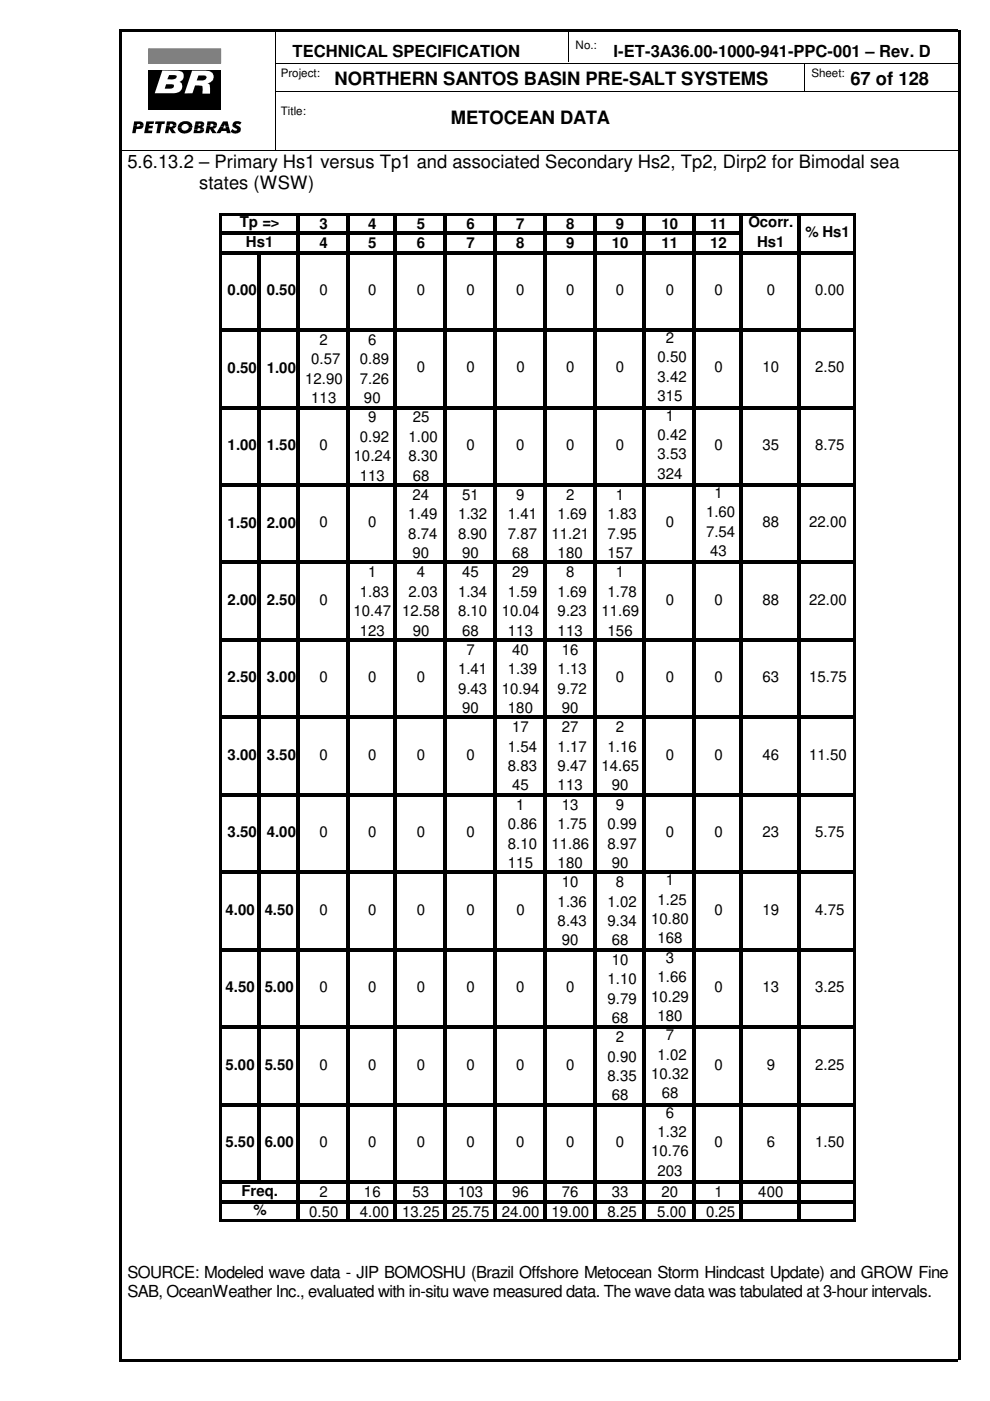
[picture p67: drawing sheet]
<svg xmlns="http://www.w3.org/2000/svg" width="210mm" height="297mm" viewBox="0 0 210 297" stroke-linecap="round" stroke-linejoin="round" font-family="sans-serif">
<defs><g id="words">
<g font-size="3.9">
<text x="71" y="18.1">NORTHERN SANTOS BASIN PRE-SALT SYSTEMS</text>
<text x="180.3" y="18.1">67 of 128</text>
<text x="95.6" y="26.2">METOCEAN DATA</text>
<text x="27" y="35.6">5.6.13.2 – Primary Hs1 versus Tp1 and associated Secondary Hs2, Tp2, Dirp2 for Bimodal sea</text>
<text x="42.2" y="40">states (WSW)</text>
</g>
<g font-size="3.5">
<text x="62" y="12.1">TECHNICAL SPECIFICATION</text>
<text x="130.1" y="12.1">I-ET-3A36.00-1000-941-PPC-001 – Rev. D</text>
<text x="27" y="271.1">SOURCE: Modeled wave data - JIP BOMOSHU (Brazil Offshore Metocean Storm Hindcast Update) and GROW Fine</text>
<text x="27" y="275.1">SAB, OceanWeather Inc., evaluated with in-situ wave measured data. The wave data was tabulated at 3-hour intervals.</text>
</g>
<g font-size="3.2">
<text x="50.8" y="48.2">Tp =&gt;</text>
<text x="52.2" y="52.3">Hs1</text>
<text x="67.8" y="48.6">3</text>
<text x="67.8" y="52.7">4</text>
<text x="78.1" y="48.6">4</text>
<text x="78.1" y="52.7">5</text>
<text x="88.3" y="48.6">5</text>
<text x="88.3" y="52.7">6</text>
<text x="98.9" y="48.6">6</text>
<text x="98.9" y="52.7">7</text>
<text x="109.5" y="48.6">7</text>
<text x="109.5" y="52.7">8</text>
<text x="120" y="48.6">8</text>
<text x="120" y="52.7">9</text>
<text x="129.7" y="52.7">10</text>
<text x="130.6" y="48.6">9</text>
<text x="140.3" y="48.6">10</text>
<text x="140.3" y="52.7">11</text>
<text x="150.6" y="48.6">11</text>
<text x="150.6" y="52.7">12</text>
<text x="158.7" y="48.2">Ocorr.</text>
<text x="160.5" y="52.3">Hs1</text>
<text x="170.8" y="50.2">% Hs1</text>
<text x="48.3" y="62.6">0.00 0.50</text>
<text x="67.8" y="62.5">0</text>
<text x="78.1" y="62.5">0</text>
<text x="88.3" y="62.5">0</text>
<text x="98.9" y="62.5">0</text>
<text x="109.5" y="62.5">0</text>
<text x="120" y="62.5">0</text>
<text x="130.6" y="62.5">0</text>
<text x="141.1" y="62.5">0</text>
<text x="151.5" y="62.5">0</text>
<text x="162.6" y="62.5">0</text>
<text x="172.8" y="62.5">0.00</text>
<text x="66" y="77.3">0.57</text>
<text x="67.8" y="73.2">2</text>
<text x="76.3" y="77.3">0.89</text>
<text x="78.1" y="73.2">6</text>
<text x="139.4" y="76.8">0.50</text>
<text x="141.2" y="72.7">2</text>
<text x="48.3" y="79">0.50 1.00</text>
<text x="64.7" y="81.4">12.90</text>
<text x="76.3" y="81.4">7.26</text>
<text x="88.3" y="79">0</text>
<text x="98.9" y="79">0</text>
<text x="109.5" y="79">0</text>
<text x="120" y="79">0</text>
<text x="130.6" y="79">0</text>
<text x="139.4" y="80.9">3.42</text>
<text x="151.5" y="79">0</text>
<text x="161.7" y="79">10</text>
<text x="172.8" y="79">2.50</text>
<text x="66" y="85.5">113</text>
<text x="77.2" y="85.5">90</text>
<text x="78.1" y="89.6">9</text>
<text x="87.5" y="89.6">25</text>
<text x="139.4" y="85">315</text>
<text x="141.2" y="89.2">1</text>
<text x="48.3" y="95.4">1.00 1.50</text>
<text x="67.8" y="95.4">0</text>
<text x="76.3" y="93.7">0.92</text>
<text x="86.6" y="93.7">1.00</text>
<text x="98.9" y="95.4">0</text>
<text x="109.5" y="95.4">0</text>
<text x="120" y="95.4">0</text>
<text x="130.6" y="95.4">0</text>
<text x="139.4" y="93.3">0.42</text>
<text x="151.5" y="95.4">0</text>
<text x="161.7" y="95.4">35</text>
<text x="172.8" y="95.4">8.75</text>
<text x="75" y="97.8">10.24</text>
<text x="76.3" y="101.9">113</text>
<text x="86.6" y="97.8">8.30</text>
<text x="87.5" y="101.9">68</text>
<text x="139.4" y="101.5">324</text>
<text x="139.4" y="97.4">3.53</text>
<text x="87.5" y="106">24</text>
<text x="98" y="106">51</text>
<text x="109.5" y="106">9</text>
<text x="120" y="106">2</text>
<text x="130.6" y="106">1</text>
<text x="151.5" y="105.6">1</text>
<text x="48.3" y="111.8">1.50</text>
<text x="56.6" y="111.8">2.00</text>
<text x="67.8" y="111.8">0</text>
<text x="78.1" y="111.8">0</text>
<text x="86.6" y="110.1">1.49</text>
<text x="97.1" y="110.1">1.32</text>
<text x="107.7" y="110.1">1.41</text>
<text x="118.2" y="110.1">1.69</text>
<text x="128.8" y="110.1">1.83</text>
<text x="141.1" y="111.8">0</text>
<text x="149.7" y="109.7">1.60</text>
<text x="149.7" y="113.8">7.54</text>
<text x="161.7" y="111.8">88</text>
<text x="171.6" y="111.8">22.00</text>
<text x="86.6" y="114.2">8.74</text>
<text x="87.5" y="118.3">90</text>
<text x="97.1" y="114.2">8.90</text>
<text x="98" y="118.3">90</text>
<text x="107.7" y="114.2">7.87</text>
<text x="108.6" y="118.3">68</text>
<text x="116.9" y="114.2">11.21</text>
<text x="118.2" y="118.3">180</text>
<text x="128.8" y="114.2">7.95</text>
<text x="128.8" y="118.3">157</text>
<text x="150.6" y="117.9">43</text>
<text x="78.1" y="122.4">1</text>
<text x="88.4" y="122.4">4</text>
<text x="98" y="122.4">45</text>
<text x="108.6" y="122.4">29</text>
<text x="120" y="122.4">8</text>
<text x="130.6" y="122.4">1</text>
<text x="48.3" y="128.3">2.00 2.50</text>
<text x="67.8" y="128.2">0</text>
<text x="75" y="130.6">10.47</text>
<text x="76.3" y="126.5">1.83</text>
<text x="85.3" y="130.6">12.58</text>
<text x="86.6" y="126.5">2.03</text>
<text x="97.1" y="126.5">1.34</text>
<text x="97.1" y="130.6">8.10</text>
<text x="106.4" y="130.6">10.04</text>
<text x="107.7" y="126.5">1.59</text>
<text x="118.2" y="130.6">9.23</text>
<text x="118.2" y="126.5">1.69</text>
<text x="127.5" y="130.6">11.69</text>
<text x="128.8" y="126.5">1.78</text>
<text x="141.1" y="128.2">0</text>
<text x="151.5" y="128.2">0</text>
<text x="161.7" y="128.2">88</text>
<text x="171.6" y="128.2">22.00</text>
<text x="76.3" y="134.7">123</text>
<text x="87.5" y="134.7">90</text>
<text x="98" y="134.7">68</text>
<text x="107.7" y="134.7">113</text>
<text x="118.2" y="134.7">113</text>
<text x="128.8" y="134.7">156</text>
<text x="97.1" y="143">1.41</text>
<text x="98.9" y="138.9">7</text>
<text x="107.7" y="143">1.39</text>
<text x="108.6" y="138.9">40</text>
<text x="118.2" y="143">1.13</text>
<text x="119.1" y="138.9">16</text>
<text x="48.3" y="144.7">2.50 3.00</text>
<text x="67.8" y="144.7">0</text>
<text x="78.1" y="144.7">0</text>
<text x="88.3" y="144.7">0</text>
<text x="97.1" y="147.1">9.43</text>
<text x="106.4" y="147.1">10.94</text>
<text x="118.2" y="147.1">9.72</text>
<text x="130.6" y="144.7">0</text>
<text x="141.1" y="144.7">0</text>
<text x="151.5" y="144.7">0</text>
<text x="161.7" y="144.7">63</text>
<text x="171.6" y="144.7">15.75</text>
<text x="98" y="151.2">90</text>
<text x="107.7" y="151.2">180</text>
<text x="108.6" y="155.3">17</text>
<text x="119.1" y="151.2">90</text>
<text x="119.1" y="155.3">27</text>
<text x="130.6" y="155.3">2</text>
<text x="48.3" y="161.1">3.00 3.50</text>
<text x="67.8" y="161.1">0</text>
<text x="78.1" y="161.1">0</text>
<text x="88.4" y="161.1">0</text>
<text x="98.9" y="161.1">0</text>
<text x="107.7" y="159.4">1.54</text>
<text x="118.2" y="159.4">1.17</text>
<text x="128.8" y="159.4">1.16</text>
<text x="141.1" y="161.1">0</text>
<text x="151.5" y="161.1">0</text>
<text x="161.7" y="161.1">46</text>
<text x="171.6" y="161.1">11.50</text>
<text x="107.7" y="163.5">8.83</text>
<text x="108.6" y="167.6">45</text>
<text x="118.2" y="167.6">113</text>
<text x="118.2" y="163.5">9.47</text>
<text x="127.5" y="163.5">14.65</text>
<text x="129.7" y="167.6">90</text>
<text x="109.5" y="171.7">1</text>
<text x="119.1" y="171.7">13</text>
<text x="130.6" y="171.7">9</text>
<text x="48.3" y="177.5">3.50</text>
<text x="56.6" y="177.5">4.00</text>
<text x="67.8" y="177.5">0</text>
<text x="78.1" y="177.5">0</text>
<text x="88.4" y="177.5">0</text>
<text x="98.9" y="177.5">0</text>
<text x="107.7" y="175.8">0.86</text>
<text x="107.7" y="179.9">8.10</text>
<text x="116.9" y="179.9">11.86</text>
<text x="118.2" y="175.8">1.75</text>
<text x="128.8" y="179.9">8.97</text>
<text x="128.8" y="175.8">0.99</text>
<text x="141.1" y="177.5">0</text>
<text x="151.5" y="177.5">0</text>
<text x="161.7" y="177.5">23</text>
<text x="172.8" y="177.5">5.75</text>
<text x="107.7" y="184">115</text>
<text x="118.2" y="184">180</text>
<text x="129.7" y="184">90</text>
<text x="119.1" y="188.1">10</text>
<text x="130.6" y="188.1">8</text>
<text x="139.4" y="191.8">1.25</text>
<text x="141.2" y="187.7">1</text>
<text x="47.8" y="194">4.00 4.50</text>
<text x="67.8" y="193.9">0</text>
<text x="78.1" y="193.9">0</text>
<text x="88.4" y="193.9">0</text>
<text x="98.9" y="193.9">0</text>
<text x="109.5" y="193.9">0</text>
<text x="118.2" y="192.2">1.36</text>
<text x="118.2" y="196.3">8.43</text>
<text x="128.8" y="192.2">1.02</text>
<text x="128.8" y="196.3">9.34</text>
<text x="138" y="195.9">10.80</text>
<text x="151.5" y="193.9">0</text>
<text x="161.7" y="193.9">19</text>
<text x="172.8" y="193.9">4.75</text>
<text x="119.1" y="200.4">90</text>
<text x="129.7" y="200.4">68</text>
<text x="139.4" y="200">168</text>
<text x="128.8" y="208.7">1.10</text>
<text x="129.7" y="204.6">10</text>
<text x="139.4" y="208.2">1.66</text>
<text x="141.2" y="204.1">3</text>
<text x="47.8" y="210.4">4.50 5.00</text>
<text x="67.8" y="210.4">0</text>
<text x="78.1" y="210.4">0</text>
<text x="88.4" y="210.4">0</text>
<text x="98.9" y="210.4">0</text>
<text x="109.5" y="210.4">0</text>
<text x="120" y="210.4">0</text>
<text x="128.8" y="212.8">9.79</text>
<text x="138" y="212.3">10.29</text>
<text x="151.5" y="210.4">0</text>
<text x="161.7" y="210.4">13</text>
<text x="172.8" y="210.4">3.25</text>
<text x="129.7" y="216.9">68</text>
<text x="130.6" y="221">2</text>
<text x="139.4" y="216.5">180</text>
<text x="141.2" y="220.6">7</text>
<text x="47.8" y="226.8">5.00 5.50</text>
<text x="67.8" y="226.8">0</text>
<text x="78.1" y="226.8">0</text>
<text x="88.3" y="226.8">0</text>
<text x="98.9" y="226.8">0</text>
<text x="109.5" y="226.8">0</text>
<text x="120" y="226.8">0</text>
<text x="128.8" y="225.1">0.90</text>
<text x="139.4" y="224.7">1.02</text>
<text x="151.5" y="226.8">0</text>
<text x="162.6" y="226.8">9</text>
<text x="172.8" y="226.8">2.25</text>
<text x="128.8" y="229.2">8.35</text>
<text x="129.7" y="233.3">68</text>
<text x="138" y="228.8">10.32</text>
<text x="140.3" y="232.9">68</text>
<text x="141.2" y="237">6</text>
<text x="47.8" y="243.2">5.50 6.00</text>
<text x="67.8" y="243.2">0</text>
<text x="78.1" y="243.2">0</text>
<text x="88.3" y="243.2">0</text>
<text x="98.9" y="243.2">0</text>
<text x="109.5" y="243.2">0</text>
<text x="120" y="243.2">0</text>
<text x="130.6" y="243.2">0</text>
<text x="138" y="245.2">10.76</text>
<text x="139.4" y="241.1">1.32</text>
<text x="151.5" y="243.2">0</text>
<text x="162.6" y="243.2">6</text>
<text x="172.8" y="243.2">1.50</text>
<text x="139.4" y="249.3">203</text>
<text x="51.2" y="253.5">Freq.</text>
<text x="53.7" y="257.6">%</text>
<text x="65.6" y="257.9">0.50</text>
<text x="67.8" y="253.8">2</text>
<text x="76.3" y="257.9">4.00</text>
<text x="77.2" y="253.8">16</text>
<text x="85.3" y="257.9">13.25</text>
<text x="87.5" y="253.8">53</text>
<text x="95.8" y="257.9">25.75</text>
<text x="97.1" y="253.8">103</text>
<text x="106.4" y="257.9">24.00</text>
<text x="108.6" y="253.8">96</text>
<text x="116.9" y="257.9">19.00</text>
<text x="119.1" y="253.8">76</text>
<text x="128.8" y="257.9">8.25</text>
<text x="129.7" y="253.8">33</text>
<text x="139.4" y="257.9">5.00</text>
<text x="140.3" y="253.8">20</text>
<text x="149.7" y="257.9">0.25</text>
<text x="151.5" y="253.8">1</text>
<text x="160.8" y="253.8">400</text>
</g>
<g font-size="2.5">
<text x="122" y="10.3">No.:</text>
<text x="59.5" y="16.3">Project:</text>
<text x="172" y="16.3">Sheet:</text>
<text x="59.5" y="24.5">Title:</text>
</g>
</g></defs>
<path d="M25.4 6.3h177.8v.5h-177.8zM25.4 288.2h177.8v.6h-177.8zM25.4 6.3h.5v281.9h-.5zM203.1 6.3h.5v281.9h-.5z" fill="#000"/>
<path d="M58.4 13.4h144.8M58.4 19.4h144.8M58.5 6.3v25.4M120.5 6.3v6.9M170.5 13.3v6.1M25.4 31.8h177.8" fill="none" stroke="#000" stroke-width=".21"/>
<path d="M31.5 15h15.3v8.4h-15.3z" fill-rule="evenodd" fill="#000"/>
<path d="M40.7 15h2.9a1.36 1.36 0 0 1 1.7 1.1 1.36 1.36 0 0 1-1.2 1.6h-.1l.4 .2 .1 .3v1.7h-1.6v-1.6l-.7-.2h-.8l-.6 1.7h-1.7z" fill-rule="evenodd" fill="#fff"/>
<path d="M31.5 10.3h15.3v3.2h-15.3z" fill-rule="evenodd" fill="#7f7f7f"/>
<path d="M31.5 10.3h15.3v3.2h-15.3z" fill="none" stroke="#7f7f7f" stroke-width=".21"/>
<path d="M42.1 16h1a.5 .5 0 0 1 .7 .4 .5 .5 0 0 1-.5 .6l-1.6 .1z" fill-rule="evenodd" fill="#000"/>
<path d="M34.4 14.9l3.2 .1a1.23 1.23 0 0 1 1.3 1 1.23 1.23 0 0 1-.8 1.4 1.17 1.17 0 0 1 .6 1.1 1.17 1.17 0 0 1-.8 1l-.9 .3h-4.2z" fill-rule="evenodd" fill="#fff"/>
<g fill="#000">
<path d="M35.2 17.9h.8a.52 .52 0 0 1 .6 0 .52 .52 0 0 1 .1 .6l-.5 .3h-1.3z" fill-rule="evenodd"/>
<path d="M35.9 15.9h1a.45 .45 0 0 1 .6 .4 .45 .45 0 0 1-.6 .5h-1.4z" fill-rule="evenodd"/>
<path d="M28.4 25.7l1.6 .1 .4 .4v.3h-.7l-.2-.2h-.4l-.1 .2h-.7z" fill-rule="evenodd"/>
<path d="M28.3 26.5h.7v.3h.5l.2-.3h.7a.99 .99 0 0 1-1.3 .8h-.2l-.2 .9h-.7z" fill-rule="evenodd"/>
<path d="M31 25.7h1.7l-.1 .6h-.9l-.1 .4h.8l-.1 .5h-.8v.5h.8l-.1 .5h-1.6z" fill-rule="evenodd"/>
<path d="M33 25.7h2l-.1 .6h-.6l-.4 1.9h-.8l.4-1.9h-.6z" fill-rule="evenodd"/>
<path d="M35.4 25.7l1.6 .1 .3 .2 .1 .6h-.7v-.2l-.3-.2h-.3l-.1 .4h-.7z" fill-rule="evenodd"/>
<path d="M35.3 26.6h.7l-.1 .3h.5l.3-.3h.7l-.3 .5-.5 .2 .7 .9h-.9l-.5-.9-.2 .9h-.7z" fill-rule="evenodd"/>
<path d="M38.1 26.2l.2-.2a1.61 1.61 0 0 1 2.5 .8v.2h-.8a.77 .77 0 0 0-.8-.7 .77 .77 0 0 0-.7 .7h-.8z" fill-rule="evenodd"/>
<path d="M37.7 27h.8a.76 .76 0 0 0 .7 .7 .76 .76 0 0 0 .8-.7h.8a1.6 1.6 0 0 1-1.5 1.3 1.6 1.6 0 0 1-1.6-1z" fill-rule="evenodd"/>
<path d="M41.3 26.5h.8l-.1 .2h.4l.2-.2h.7l-.3 .3-.3 .1 .4 .2 .2 .4h-.8l-.1-.3h-.4l-.1 .3h-.8z" fill-rule="evenodd"/>
<path d="M41.1 27.5h.8l-.1 .3 .5-.1 .2-.2h.8v.2l-.4 .4-.3 .1h-1.6z" fill-rule="evenodd"/>
<path d="M41.5 25.7l1.5 .1 .3 .3v.3l-.7 .1-.1-.3h-.4v.3h-.8z" fill-rule="evenodd"/>
<path d="M44 25.7l1.6 .1 .3 .3 .1 .5h-.7l-.3-.4h-.3l-.1 .4h-.7z" fill-rule="evenodd"/>
<path d="M43.9 26.6h.7l-.1 .3a.52 .52 0 0 0 .8-.3h.7l-.4 .5-.4 .2 .7 .9h-.9l-.5-.9-.2 .9h-.7z" fill-rule="evenodd"/>
<path d="M47.3 25.7h1l.2 1.1h-.7l-.1-.5-.2 .5h-.8z" fill-rule="evenodd"/>
<path d="M46.7 26.8h.8l-.2 .4h.6l-.1-.4h.7l.4 1.4h-.8l-.1-.4h-1l-.3 .4h-.8z" fill-rule="evenodd"/>
<path d="M49.6 25.9l.4-.2 .9 .1 .3 .2-.4 .5a.37 .37 0 0 0-.4-.3 .37 .37 0 0 0-.3 .3l.1 .1a.85 .85 0 0 1 .9 .9 .85 .85 0 0 1-1 .8l-.7-.1-.5-.3 .4-.6a.57 .57 0 0 0 .5 .4 .57 .57 0 0 0 .5-.3l-.4-.2a.74 .74 0 0 1-.3-1.3z" fill-rule="evenodd"/>
</g>
<g fill="#fff">
<path d="M26.8 9.6h.3v.3h-.3z"/>
<path d="M27.1 9.6h28.1v.3h-28.1z"/>
<path d="M55.2 9.6h.3v.3h-.3z"/>
<path d="M26.8 28.7h.3v.2h-.3z"/>
<path d="M27.1 28.7h28.1v.2h-28.1z"/>
<path d="M55.2 28.7h.3v.2h-.3z"/>
<path d="M26.8 9.9h.3v18.8h-.3z"/>
<path d="M55.2 9.9h.3v18.8h-.3z"/>
</g>
<g fill="#000">
<path d="M46.9 45.2h134.6v.5h-134.6zM46.9 49.1h110.6v.7h-110.6zM46.9 53.2h134.6v.7h-134.6zM46.9 69.6h134.6v.7h-134.6zM46.9 86.1h134.6v.6h-134.6zM46.9 102.5h134.6v.7h-134.6zM46.9 118.9h134.6v.7h-134.6zM46.9 135.3h134.6v.7h-134.6zM46.9 151.8h134.6v.6h-134.6zM46.9 168.2h134.6v.7h-134.6zM46.9 184.6h134.6v.7h-134.6zM46.9 201h134.6v.7h-134.6z"/>
<path d="M46.9 217.5h134.6v.6h-134.6zM46.9 233.9h134.6v.7h-134.6zM46.4 45.2h.5v213.8h-.5zM46.9 250.3h134.6v.7h-134.6zM46.9 254.4h134.6v.7h-134.6zM46.9 258.5h134.6v.5h-134.6zM54.6 53.9h.7v197.1h-.7zM62.9 45.7h.7v213.3h-.7zM73.5 45.7h.7v213.3h-.7zM83.5 45.7h.7v213.3h-.7zM94.1 45.7h.6v213.3h-.6zM104.6 45.7h.7v213.3h-.7z"/>
<path d="M115.1 45.7h.7v213.3h-.7zM125.7 45.7h.7v213.3h-.7zM136.3 45.7h.6v213.3h-.6zM146.9 45.7h.6v213.3h-.6zM156.8 45.7h.7v213.3h-.7zM169.1 45.7h.7v213.3h-.7zM181 45.7h.5v213.3h-.5z"/>
</g>
<use href="#words"/>
</svg>
